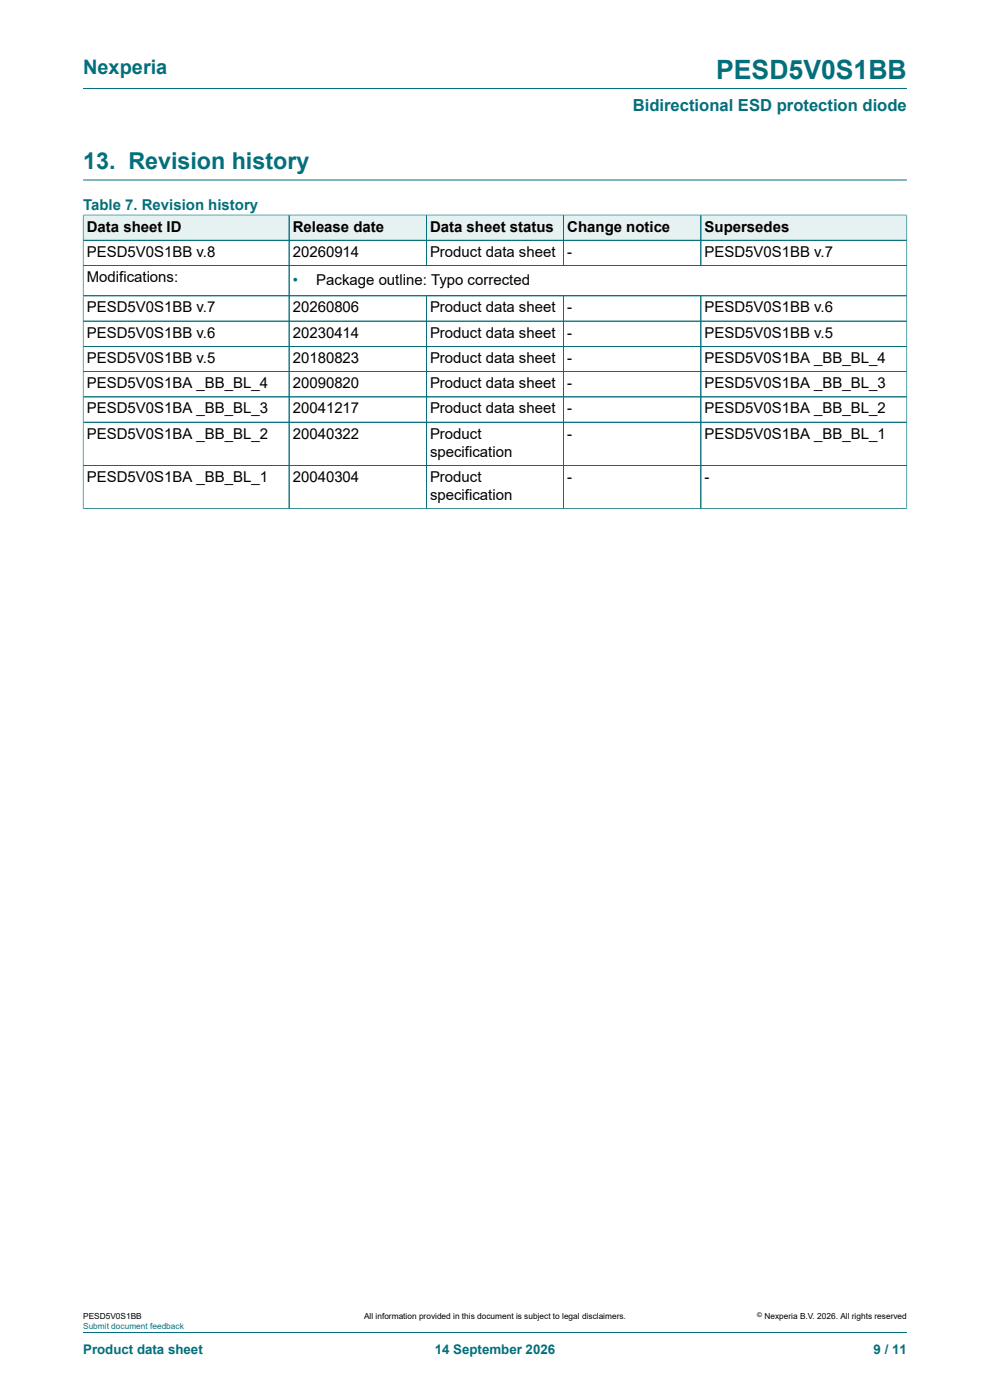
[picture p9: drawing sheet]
<svg xmlns="http://www.w3.org/2000/svg" width="210mm" height="297mm" viewBox="0 0 210 297" stroke-linecap="round" stroke-linejoin="round" font-family="sans-serif">
<defs><g id="words">
<text font-size="5.6" fill="#036f7b" x="151.9" y="16.8">PESD5V0S1BB</text>
<text font-size="4.9" fill="#036f7b" x="17.6" y="35.9">13. Revision history</text>
<text font-size="4.2" fill="#036f7b" x="17.6" y="15.6">Nexperia</text>
<text font-size="3.5" fill="#036f7b" x="134.2" y="23.7">Bidirectional ESD protection diode</text>
<g font-size="3.2" fill="#036f7b">
<text x="17.6" y="44.5">Table 7. Revision history</text>
<text x="62.1" y="60.4">•</text>
</g>
<g font-size="3.2">
<text x="18.4" y="49.1">Data sheet ID</text>
<text x="62.1" y="49.1">Release date</text>
<text x="91.2" y="49.1">Data sheet status</text>
<text x="120.3" y="49.1">Change notice</text>
<text x="149.5" y="49.1">Supersedes</text>
<text x="18.4" y="54.5">PESD5V0S1BB v.8</text>
<text x="18.4" y="59.8">Modifications:</text>
<text x="62.1" y="54.5">20260914</text>
<text x="91.2" y="54.5">Product data sheet</text>
<text x="120.3" y="54.5">-</text>
<text x="149.5" y="54.5">PESD5V0S1BB v.7</text>
<text x="67.1" y="60.4">Package outline: Typo corrected</text>
<text x="18.4" y="66.3">PESD5V0S1BB v.7</text>
<text x="18.4" y="71.6">PESD5V0S1BB v.6</text>
<text x="62.1" y="66.3">20260806</text>
<text x="62.1" y="71.6">20230414</text>
<text x="91.2" y="66.3">Product data sheet</text>
<text x="91.2" y="71.6">Product data sheet</text>
<text x="120.3" y="66.3">-</text>
<text x="120.3" y="71.6">-</text>
<text x="149.5" y="66.3">PESD5V0S1BB v.6</text>
<text x="149.5" y="71.6">PESD5V0S1BB v.5</text>
<text x="18.4" y="77">PESD5V0S1BB v.5</text>
<text x="62.1" y="77">20180823</text>
<text x="91.2" y="77">Product data sheet</text>
<text x="120.3" y="77">-</text>
<text x="149.5" y="77">PESD5V0S1BA _BB_BL_4</text>
<text x="18.4" y="82.3">PESD5V0S1BA _BB_BL_4</text>
<text x="62.1" y="82.3">20090820</text>
<text x="91.2" y="82.3">Product data sheet</text>
<text x="120.3" y="82.3">-</text>
<text x="149.5" y="82.3">PESD5V0S1BA _BB_BL_3</text>
<text x="18.4" y="87.7">PESD5V0S1BA _BB_BL_3</text>
<text x="62.1" y="87.7">20041217</text>
<text x="91.2" y="87.7">Product data sheet</text>
<text x="120.3" y="87.7">-</text>
<text x="149.5" y="87.7">PESD5V0S1BA _BB_BL_2</text>
<text x="18.4" y="93.1">PESD5V0S1BA _BB_BL_2</text>
<text x="62.1" y="93.1">20040322</text>
<text x="91.2" y="93.1">Product</text>
<text x="120.3" y="93.1">-</text>
<text x="149.5" y="93.1">PESD5V0S1BA _BB_BL_1</text>
<text x="91.2" y="96.9">specification</text>
<text x="18.4" y="102.2">PESD5V0S1BA _BB_BL_1</text>
<text x="62.1" y="102.2">20040304</text>
<text x="91.2" y="102.2">Product</text>
<text x="91.2" y="106.1">specification</text>
<text x="120.3" y="102.2">-</text>
<text x="149.5" y="102.2">-</text>
</g>
<g font-size="2.8" fill="#036f7b">
<text x="17.6" y="287.2">Product data sheet</text>
<text x="92.2" y="287.2">14 September 2026</text>
<text x="185.3" y="287.2">9 / 11</text>
</g>
<g font-size="1.8">
<text x="17.6" y="279.9">PESD5V0S1BB</text>
<text x="77.2" y="279.9">All information provided in this document is subject to legal disclaimers.</text>
<text x="162.2" y="279.9">Nexperia B.V. 2026. All rights reserved</text>
</g>
<text font-size="1.8" fill="#00f" x="17.6" y="282">Submit document feedback</text>
<text font-size="1.4" x="160.6" y="279.4">©</text>
</g></defs>
<path d="M17.6 18.8h174.8M17.6 38.2h174.8" fill="none" stroke="#036f7b" stroke-width=".21"/>
<path d="M17.7 45.7h43.5v5.2h-43.5z" fill="#e6f1f2"/>
<path d="M17.6 45.5v5.5h43.7v-5.4h-43.7" fill="none" stroke="#036f7b" stroke-width=".21"/>
<path d="M61.4 45.7h29v5.2h-29z" fill="#e6f1f2"/>
<path d="M61.3 45.6h29.1v5.4h-29.1z" fill="none" stroke="#036f7b" stroke-width=".21"/>
<path d="M90.5 45.7h29v5.2h-29z" fill="#e6f1f2"/>
<path d="M90.4 45.6h29.2v5.4h-29.2z" fill="none" stroke="#036f7b" stroke-width=".21"/>
<path d="M119.6 45.7h29v5.2h-29z" fill="#e6f1f2"/>
<path d="M119.6 45.6h29.1v5.4h-29.1z" fill="none" stroke="#036f7b" stroke-width=".21"/>
<path d="M148.7 45.7h43.6v5.2h-43.6z" fill="#e6f1f2"/>
<g fill="none" stroke="#036f7b" stroke-width=".21">
<path d="M17.6 56.3h174.8M17.6 51h174.8M17.6 45.7v62.3M17.7 45.6h174.7M61.3 45.7v62.2M90.4 45.7v10.6M119.6 45.7v10.6M148.7 45.6v10.7M192.4 45.5v62.5M17.6 62.8h174.8M17.6 68.1h174.8M17.6 78.8h174.8"/>
<path d="M90.4 62.8v45.1M119.6 62.8v45.1M148.7 62.8v45.1M192.4 73.5h-174.8M17.6 84.2h174.8M17.6 89.6h174.8M17.6 98.7h174.8M17.6 107.9h174.8M17.6 282.6h174.8"/>
</g>
<use href="#words"/>
</svg>
